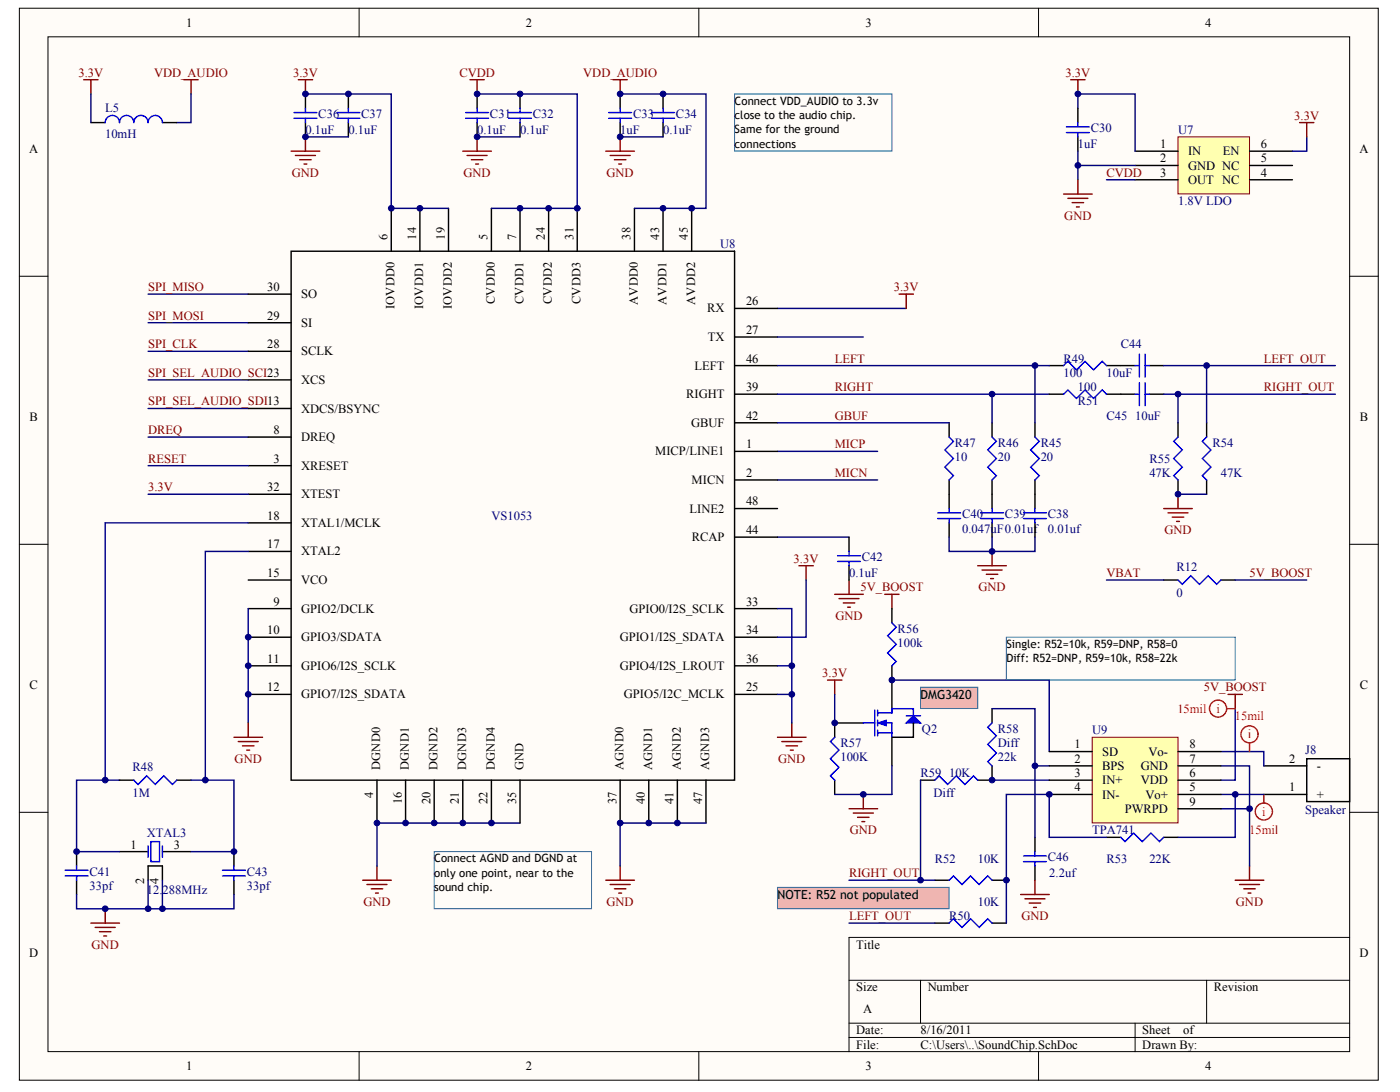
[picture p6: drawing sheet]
<svg xmlns="http://www.w3.org/2000/svg" width="258mm" height="201mm" viewBox="0 0 258 201" stroke-linecap="round" stroke-linejoin="round" font-family="sans-serif">
<defs><g id="words">
<g font-size="2.3">
<text x="34.3" y="4.9">1</text>
<text x="96.9" y="4.9">2</text>
<text x="159.4" y="4.9">3</text>
<text x="222" y="4.9">4</text>
<text x="5.4" y="28.2">A</text>
<text x="213.7" y="27.3">1</text>
<text x="213.7" y="29.9">2</text>
<text x="218.8" y="28.6">IN</text>
<text x="225.2" y="28.6">EN</text>
<text x="232.3" y="27.3">6</text>
<text x="232.3" y="29.9">5</text>
<text x="250.4" y="28.2">A</text>
<text x="213.7" y="32.5">3</text>
<text x="218.8" y="31.2">GND NC</text>
<text x="218.8" y="33.9">OUT NC</text>
<text x="232.3" y="32.5">4</text>
<text x="71.4" y="44.2" transform="rotate(-90 71.4 44.2)">6</text>
<text x="76.6" y="44.2" transform="rotate(-90 76.6 44.2)">14</text>
<text x="81.9" y="44.2" transform="rotate(-90 81.9 44.2)">19</text>
<text x="89.8" y="44.2" transform="rotate(-90 89.8 44.2)">5</text>
<text x="95.1" y="44.2" transform="rotate(-90 95.1 44.2)">7</text>
<text x="100.4" y="44.2" transform="rotate(-90 100.4 44.2)">24</text>
<text x="105.6" y="44.2" transform="rotate(-90 105.6 44.2)">31</text>
<text x="116.2" y="44.2" transform="rotate(-90 116.2 44.2)">38</text>
<text x="121.4" y="44.2" transform="rotate(-90 121.4 44.2)">43</text>
<text x="126.7" y="44.2" transform="rotate(-90 126.7 44.2)">45</text>
<text x="49.2" y="53.6">30</text>
<text x="49.2" y="58.9">29</text>
<text x="55.5" y="54.9">SO</text>
<text x="72.7" y="56.9" transform="rotate(-90 72.7 56.9)">IOVDD0</text>
<text x="78" y="56.9" transform="rotate(-90 78 56.9)">IOVDD1</text>
<text x="83.2" y="56.9" transform="rotate(-90 83.2 56.9)">IOVDD2</text>
<text x="91.1" y="56" transform="rotate(-90 91.1 56)">CVDD0</text>
<text x="96.4" y="56" transform="rotate(-90 96.4 56)">CVDD1</text>
<text x="101.7" y="56" transform="rotate(-90 101.7 56)">CVDD2</text>
<text x="106.9" y="56" transform="rotate(-90 106.9 56)">CVDD3</text>
<text x="117.5" y="56.1" transform="rotate(-90 117.5 56.1)">AVDD0</text>
<text x="122.8" y="56.1" transform="rotate(-90 122.8 56.1)">AVDD1</text>
<text x="128" y="56.1" transform="rotate(-90 128 56.1)">AVDD2</text>
<text x="130.3" y="57.5">RX</text>
<text x="137.4" y="56.2">26</text>
<text x="49.2" y="64.1">28</text>
<text x="55.5" y="60.2">SI</text>
<text x="55.5" y="65.4">SCLK</text>
<text x="130.4" y="62.8">TX</text>
<text x="137.4" y="61.5">27</text>
<text x="55.5" y="70.7">XCS</text>
<text x="127.9" y="68.1">LEFT</text>
<text x="137.4" y="66.8">46</text>
<text x="5.4" y="77.6">B</text>
<text x="55.5" y="76">XDCS/BSYNC</text>
<text x="126.4" y="73.3">RIGHT</text>
<text x="137.4" y="77.3">42</text>
<text x="137.4" y="72">39</text>
<text x="250.5" y="77.6">B</text>
<text x="50.4" y="79.9">8</text>
<text x="55.5" y="81.2">DREQ</text>
<text x="120.7" y="83.9">MICP/LINE1</text>
<text x="127.3" y="78.6">GBUF</text>
<text x="137.4" y="82.5">1</text>
<text x="50.4" y="85.2">3</text>
<text x="55.5" y="86.5">XRESET</text>
<text x="127.4" y="89.1">MICN</text>
<text x="137.4" y="87.8">2</text>
<text x="49.2" y="90.4">32</text>
<text x="49.2" y="95.7">18</text>
<text x="55.5" y="91.8">XTEST</text>
<text x="127" y="94.4">LINE2</text>
<text x="137.4" y="93.1">48</text>
<text x="49.2" y="101">17</text>
<text x="55.5" y="97">XTAL1/MCLK</text>
<text x="127.4" y="99.7">RCAP</text>
<text x="137.4" y="98.3">44</text>
<text x="49.2" y="106.2">15</text>
<text x="55.5" y="102.3">XTAL2</text>
<text x="55.5" y="107.6">VCO</text>
<text x="50.4" y="111.5">9</text>
<text x="55.5" y="112.8">GPIO2/DCLK</text>
<text x="115.9" y="112.8">GPIO0/I2S_SCLK</text>
<text x="137.4" y="111.5">33</text>
<text x="49.2" y="116.8">10</text>
<text x="55.5" y="118.1">GPIO3/SDATA</text>
<text x="114.2" y="118.1">GPIO1/I2S_SDATA</text>
<text x="137.4" y="116.8">34</text>
<text x="49.2" y="122">11</text>
<text x="55.5" y="123.3">GPIO6/I2S_SCLK</text>
<text x="114.2" y="123.3">GPIO4/I2S_LROUT</text>
<text x="137.4" y="122">36</text>
<text x="5.4" y="127">C</text>
<text x="49.2" y="127.3">12</text>
<text x="55.5" y="128.6">GPIO7/I2S_SDATA</text>
<text x="114.9" y="128.6">GPIO5/I2C_MCLK</text>
<text x="137.4" y="127.3">25</text>
<text x="169.6" y="128.7">DMG3420</text>
<text x="250.5" y="127">C</text>
<text x="197.9" y="137.8">1</text>
<text x="219.1" y="137.8">8</text>
<text x="70.1" y="141.8" transform="rotate(-90 70.1 141.8)">DGND0</text>
<text x="75.3" y="141.8" transform="rotate(-90 75.3 141.8)">DGND1</text>
<text x="80.6" y="141.8" transform="rotate(-90 80.6 141.8)">DGND2</text>
<text x="85.9" y="141.8" transform="rotate(-90 85.9 141.8)">DGND3</text>
<text x="91.1" y="141.8" transform="rotate(-90 91.1 141.8)">DGND4</text>
<text x="96.4" y="141.8" transform="rotate(-90 96.4 141.8)">GND</text>
<text x="114.8" y="141.8" transform="rotate(-90 114.8 141.8)">AGND0</text>
<text x="120.1" y="141.8" transform="rotate(-90 120.1 141.8)">AGND1</text>
<text x="125.4" y="141.8" transform="rotate(-90 125.4 141.8)">AGND2</text>
<text x="130.7" y="141.8" transform="rotate(-90 130.7 141.8)">AGND3</text>
<text x="197.9" y="143.1">3</text>
<text x="197.9" y="140.5">2</text>
<text x="203" y="141.8">BPS</text>
<text x="203" y="139.1">SD</text>
<text x="210.1" y="141.8">GND</text>
<text x="211.5" y="139.1">Vo-</text>
<text x="219.1" y="143.1">6</text>
<text x="219.1" y="140.5">7</text>
<text x="237.4" y="140.5">2</text>
<text x="242.5" y="141.8">-</text>
<text x="68.7" y="147" transform="rotate(-90 68.7 147)">4</text>
<text x="74" y="148.1" transform="rotate(-90 74 148.1)">16</text>
<text x="79.3" y="148.1" transform="rotate(-90 79.3 148.1)">20</text>
<text x="84.5" y="148.1" transform="rotate(-90 84.5 148.1)">21</text>
<text x="89.8" y="148.1" transform="rotate(-90 89.8 148.1)">22</text>
<text x="95.1" y="148.1" transform="rotate(-90 95.1 148.1)">35</text>
<text x="113.5" y="148.1" transform="rotate(-90 113.5 148.1)">37</text>
<text x="118.8" y="148.1" transform="rotate(-90 118.8 148.1)">40</text>
<text x="124.1" y="148.1" transform="rotate(-90 124.1 148.1)">41</text>
<text x="129.3" y="148.1" transform="rotate(-90 129.3 148.1)">47</text>
<text x="197.9" y="145.7">4</text>
<text x="203" y="147">IN-</text>
<text x="203" y="144.4">IN+</text>
<text x="207.2" y="149.7">PWRPD</text>
<text x="210.1" y="144.4">VDD</text>
<text x="211" y="147">Vo+</text>
<text x="219.1" y="145.7">5</text>
<text x="219.1" y="148.4">9</text>
<text x="237.4" y="145.7">1</text>
<text x="242.5" y="147">+</text>
<text x="24" y="156.3">1</text>
<text x="32" y="156.3">3</text>
<text x="26.6" y="162.7" transform="rotate(-90 26.6 162.7)">2</text>
<text x="29.2" y="162.7" transform="rotate(-90 29.2 162.7)">4</text>
<text x="143.2" y="165.6">NOTE: R52 not populated</text>
<text x="5.4" y="176.3">D</text>
<text x="157.7" y="174.7">Title</text>
<text x="250.4" y="176.3">D</text>
<text x="157.7" y="182.6">Size</text>
<text x="170.9" y="182.6">Number</text>
<text x="223.6" y="182.6">Revision</text>
<text x="157.7" y="190.5">Date:</text>
<text x="159" y="186.5">A</text>
<text x="169.6" y="190.5">8/16/2011</text>
<text x="210.4" y="190.5">Sheet</text>
<text x="217.9" y="190.5">of</text>
<text x="34.3" y="197.1">1</text>
<text x="96.9" y="197.1">2</text>
<text x="157.7" y="193.1">File:</text>
<text x="159.4" y="197.1">3</text>
<text x="169.6" y="193.1">C:\Users\..\SoundChip.SchDoc</text>
<text x="210.4" y="193.1">Drawn By:</text>
<text x="222" y="197.1">4</text>
</g>
<g font-size="2.3" fill="#800000">
<text x="14.4" y="14.1">3.3V</text>
<text x="28.4" y="14.1">VDD_AUDIO</text>
<text x="54" y="14.1">3.3V</text>
<text x="84.6" y="14.1">CVDD</text>
<text x="107.4" y="14.1">VDD_AUDIO</text>
<text x="196.3" y="14.1">3.3V</text>
<text x="238.4" y="22">3.3V</text>
<text x="53.8" y="32.5">GND</text>
<text x="85.4" y="32.5">GND</text>
<text x="111.7" y="32.5">GND</text>
<text x="203.8" y="32.5">CVDD</text>
<text x="196" y="40.4">GND</text>
<text x="27.3" y="53.6">SPI_MISO</text>
<text x="164.6" y="53.6">3.3V</text>
<text x="27.3" y="58.9">SPI_MOSI</text>
<text x="27.3" y="64.1">SPI_CLK</text>
<text x="27.3" y="69.4">SPI_SEL_AUDIO_SCI23</text>
<text x="153.8" y="66.8">LEFT</text>
<text x="232.8" y="66.8">LEFT_OUT</text>
<text x="27.3" y="74.7">SPI_SEL_AUDIO_SDI13</text>
<text x="153.8" y="72">RIGHT</text>
<text x="153.8" y="77.3">GBUF</text>
<text x="232.8" y="72">RIGHT_OUT</text>
<text x="27.3" y="79.9">DREQ</text>
<text x="153.8" y="82.5">MICP</text>
<text x="27.3" y="85.2">RESET</text>
<text x="153.8" y="87.8">MICN</text>
<text x="27.3" y="90.4">3.3V</text>
<text x="214.5" y="98.3">GND</text>
<text x="146.2" y="103.6">3.3V</text>
<text x="203.8" y="106.2">VBAT</text>
<text x="230.2" y="106.2">5V_BOOST</text>
<text x="158.5" y="108.9">5V_BOOST</text>
<text x="180.2" y="108.9">GND</text>
<text x="153.9" y="114.1">GND</text>
<text x="151.5" y="124.7">3.3V</text>
<text x="221.8" y="127.3">5V_BOOST</text>
<text x="43.2" y="140.5">GND</text>
<text x="143.3" y="140.5">GND</text>
<text x="156.5" y="153.6">GND</text>
<text x="156.4" y="161.5">RIGHT_OUT</text>
<text x="66.9" y="166.8">GND</text>
<text x="111.7" y="166.8">GND</text>
<text x="227.7" y="166.8">GND</text>
<text x="156.4" y="169.4">LEFT_OUT</text>
<text x="188.1" y="169.4">GND</text>
<text x="16.9" y="174.7">GND</text>
</g>
<g font-size="2.3" fill="#000080">
<text x="19.4" y="20.7">L5</text>
<text x="58.6" y="21.7">C36</text>
<text x="66.5" y="21.7">C37</text>
<text x="90.3" y="21.7">C31</text>
<text x="98.2" y="21.7">C32</text>
<text x="116.6" y="21.7">C33</text>
<text x="124.5" y="21.7">C34</text>
<text x="19.4" y="25.4">10mH</text>
<text x="56.3" y="24.6">0.1uF</text>
<text x="64.2" y="24.6">0.1uF</text>
<text x="87.9" y="24.6">0.1uF</text>
<text x="95.8" y="24.6">0.1uF</text>
<text x="114.2" y="24.6">1uF</text>
<text x="122.1" y="24.6">0.1uF</text>
<text x="198.5" y="27.3">1uF</text>
<text x="200.9" y="24.4">C30</text>
<text x="217" y="24.6">U7</text>
<text x="217" y="37.8">1.8V LDO</text>
<text x="132.7" y="45.7">U8</text>
<text x="206.4" y="64.1">C44</text>
<text x="195.9" y="69.4">100</text>
<text x="195.9" y="66.8">R49</text>
<text x="203.8" y="69.4">10uF</text>
<text x="198.5" y="72">100</text>
<text x="198.5" y="74.7">R51</text>
<text x="203.8" y="77.3">C45</text>
<text x="209.1" y="77.3">10uF</text>
<text x="175.9" y="82.3">R47</text>
<text x="183.8" y="82.3">R46</text>
<text x="191.7" y="82.3">R45</text>
<text x="223.3" y="82.3">R54</text>
<text x="175.9" y="84.9">10</text>
<text x="183.8" y="84.9">20</text>
<text x="191.7" y="84.9">20</text>
<text x="211.7" y="87.8">47K</text>
<text x="211.7" y="85.2">R55</text>
<text x="224.9" y="87.8">47K</text>
<text x="90.5" y="95.7">VS1053</text>
<text x="177.2" y="95.4">C40</text>
<text x="185.1" y="95.4">C39</text>
<text x="193" y="95.4">C38</text>
<text x="177.2" y="98.1">0.047uF0.01uf</text>
<text x="193" y="98.1">0.01uf</text>
<text x="156.4" y="106.2">0.1uF</text>
<text x="158.8" y="103.3">C42</text>
<text x="216.7" y="105.2">R12</text>
<text x="216.7" y="109.9">0</text>
<text x="165.3" y="119.1">100k</text>
<text x="165.3" y="116.5">R56</text>
<text x="154.8" y="137.6">R57</text>
<text x="169.8" y="134.9">Q2</text>
<text x="183.8" y="134.9">R58</text>
<text x="183.8" y="137.6">Diff</text>
<text x="201.2" y="135.2">U9</text>
<text x="24.4" y="142">R48</text>
<text x="154.8" y="140.2">100K</text>
<text x="169.6" y="143.1">R59</text>
<text x="174.8" y="143.1">10K</text>
<text x="183.8" y="140.2">22k</text>
<text x="240.4" y="138.9">J8</text>
<text x="24.4" y="146.8">1M</text>
<text x="171.9" y="146.8">Diff</text>
<text x="240.4" y="149.9">Speaker</text>
<text x="27" y="154.1">XTAL3</text>
<text x="201.2" y="153.6">TPA741</text>
<text x="16.5" y="161.3">C41</text>
<text x="45.5" y="161.3">C43</text>
<text x="172.2" y="158.9">R52</text>
<text x="180.1" y="158.9">10K</text>
<text x="193" y="158.6">C46</text>
<text x="193.3" y="161.5">2.2uf</text>
<text x="203.8" y="158.9">R53</text>
<text x="211.7" y="158.9">22K</text>
<text x="16.5" y="163.9">33pf</text>
<text x="27" y="164.7">12.</text>
<text x="29.9" y="164.7">288MHz</text>
<text x="45.5" y="163.9">33pf</text>
<text x="180.1" y="166.8">10K</text>
<text x="174.8" y="169.4">R50</text>
</g>
<g font-size="2.3" fill="#f00">
<text x="216.9" y="131.2">15mil</text>
<text x="224.1" y="131.2">i</text>
<text x="227.5" y="132.6">15mil</text>
<text x="229.8" y="136">i</text>
<text x="230.1" y="153.6">15mil</text>
<text x="232.5" y="150.2">i</text>
</g>
<g font-size="2.1">
<text x="135.3" y="19.3">Connect VDD_AUDIO to 3.3v</text>
<text x="135.3" y="21.9">close to the audio chip.</text>
<text x="135.3" y="24.6">Same for the ground</text>
<text x="135.3" y="27.2">connections</text>
<text x="185.4" y="119.3">Single: R52=10k, R59=DNP, R58=0</text>
<text x="185.4" y="121.9">Diff: R52=DNP, R59=10k, R58=22k</text>
<text x="80" y="158.8">Connect AGND and DGND at</text>
<text x="80" y="161.4">only one point, near to the</text>
<text x="80" y="164.1">sound chip.</text>
</g>
</g></defs>
<g fill="#fffcf8" stroke="#000" stroke-width=".18">
<path d="M3.6 1.5h250.3v197.4h-250.3z"/>
<path d="M8.8 6.8h239.8v186.8h-239.8z"/>
</g>
<g fill="none" stroke="#000" stroke-width=".18">
<path d="M66.1 1.5v5.3M128.7 1.5v5.3M191.3 1.5v5.3M3.6 50.9h5.2M248.6 50.9h5.3M3.6 100.2h5.2M248.6 100.2h5.3M3.6 149.6h5.2M248.6 149.6h5.3M248.6 172.6h-92.2v21.1M66.1 193.7v5.2M128.7 193.7v5.2"/>
<path d="M156.4 180.5h92.2M156.4 188.4h92.2M156.4 191h92.2M169.6 180.5v7.9M191.3 193.7v5.2M209.1 188.4v5.3M222.3 180.5v7.9"/>
</g>
<g fill="none" stroke="#000080" stroke-width=".26">
<path d="M16.7 17.3v5.3M35.2 17.3v5.3h-2.6M87.9 17.3h18.4v21.1h-15.8M114.2 17.3h15.8v21.1h-13.1M87.9 25.2h7.9M114.2 25.2h7.9M27.3 59.4h18.4M27.3 54.2h18.4M143.2 56.8h23.7M27.3 75.2h18.4M27.3 64.7h18.4M27.3 70h18.4"/>
<path d="M143.2 62.1h15.8M27.3 80.5h18.4M27.3 85.7h18.4M27.3 91h18.4M45.7 96.3h-26.3v47.4h2.6M143.2 83.1h18.5M143.2 88.4h18.5M143.2 98.9h13.2M45.7 112.1v21M143.2 112.1h2.6v10.5M148.5 106.8v10.5h-5.3M227.5 130.5v13.2h-2.6"/>
<path d="M95.8 151.6h-26.4v7.9M182.7 143.7h10.6"/>
</g>
<g fill="none" stroke="#800000" stroke-width=".26">
<path d="M15.4 14.7h2.7M16.7 14.7v2.6M33.9 14.7h2.6M35.2 14.7v2.6M112.9 14.7h2.6M114.2 14.7v2.6M85.2 27.8h5.3M86 28.6h3.7M86.8 29.4h2.1M87.6 30.2h.5M87.9 25.2v2.6M111.6 27.8h5.3"/>
<path d="M112.4 28.6h3.7M113.2 29.4h2.1M114 30.2h.5M114.2 25.2v2.6M165.6 54.2h2.6M166.9 54.2v2.6M147.2 104.2h2.6M148.5 104.2v2.6M153.8 109.4h5.2M154.5 110.2h3.7M155.3 111h2.1M156.1 111.8h.6"/>
<path d="M156.4 106.8v2.6M43.1 135.8h5.3M43.9 136.6h3.7M44.7 137.3h2.1M45.5 138.1h.5M45.7 133.1v2.7M143.2 135.8h5.3M144 136.6h3.7M144.8 137.3h2.1M145.6 138.1h.5M145.8 133.1v2.7M226.2 127.9h2.6"/>
<path d="M227.5 127.9v2.6M69.4 159.5v2.6M114.2 159.5v2.6M230.2 159.5v2.6M66.8 162.1h5.3M67.6 162.9h3.7M68.4 163.7h2.1M69.2 164.5h.5M111.6 162.1h5.3M112.4 162.9h3.7M113.2 163.7h2.1M114 164.5h.5"/>
<path d="M188 164.7h5.3M188.8 165.5h3.7M189.6 166.3h2.1M190.4 167.1h.5M190.6 162.1v2.6M227.5 162.1h5.3M228.3 162.9h3.7M229.1 163.7h2.1M229.9 164.5h.5"/>
</g>
<g fill="none" stroke="#000" stroke-width=".26">
<path d="M95.8 17.3v2.6M114.2 17.3v2.6M122.1 17.3v2.6M16.7 22.6h2.7M29.9 22.6h2.7M72.1 38.4v7.9M77.3 38.4v7.9M82.6 38.4v7.9M90.5 38.4v7.9M95.8 22.6v2.6M95.8 38.4v7.9M101.1 38.4v7.9"/>
<path d="M106.3 38.4v7.9M114.2 22.6v2.6M116.9 38.4v7.9M122.1 22.6v2.6M122.1 38.4v7.9M127.4 38.4v7.9M45.7 54.2h7.9M45.7 59.4h7.9M53.6 46.3h81.7v97.4h-81.7zM135.3 56.8h7.9M45.7 64.7h7.9M45.7 70h7.9"/>
<path d="M45.7 75.2h7.9M135.3 77.9h7.9M135.3 72.6h7.9M135.3 67.3h7.9M135.3 62.1h7.9M45.7 80.5h7.9M45.7 85.7h7.9M45.7 91h7.9M45.7 96.3h7.9M135.3 98.9h7.9M135.3 93.6h7.9M135.3 88.4h7.9"/>
<path d="M135.3 83.1h7.9M156.4 98.9v2.6M182.7 91v2.6M182.7 96.3v2.6M190.6 91v2.6M190.6 96.3v2.6M45.7 101.5h7.9M45.7 106.8h7.9M45.7 112.1h7.9M45.7 117.3h7.9M135.3 112.1h7.9M135.3 117.3h7.9"/>
<path d="M156.4 104.2v2.6M45.7 122.6h7.9M45.7 127.9h7.9M135.3 122.6h7.9M135.3 127.9h7.9M240.7 139.7h7.9v7.9h-7.9zM69.4 143.7v7.9M74.7 143.7v7.9M80 143.7v7.9M85.2 143.7v7.9M90.5 143.7v7.9M95.8 143.7v7.9"/>
<path d="M114.2 143.7v7.9M119.5 143.7v7.9M124.8 143.7v7.9M130 143.7v7.9M190.6 154.2v2.6M190.6 159.5v2.6M203.8 154.2h2.6M214.4 154.2h2.6M232.8 146.3h7.9M232.8 141h7.9"/>
</g>
<g fill="none" stroke="#00f" stroke-width=".26">
<path d="M95.8 19.9v.8M114.2 19.9v.8M122.1 19.9v.8M19.4 22.6a1.32 1.32 0 0 1 1.3-1.3 1.32 1.32 0 0 1 1.3 1.3 1.32 1.32 0 0 1 1.3-1.3 1.32 1.32 0 0 1 1.3 1.3 1.32 1.32 0 0 1 1.4-1.3 1.32 1.32 0 0 1 1.3 1.3 1.32 1.32 0 0 1 1.3-1.3 1.32 1.32 0 0 1 1.3 1.3M93.7 21.8h4.2M93.7 20.7h4.2M95.8 21.8v.8M112.1 21.8h4.2M112.1 20.7h4.2M114.2 21.8v.8M120 21.8h4.2M120 20.7h4.2"/>
<path d="M122.1 21.8v.8M180.6 95.5h4.2M180.6 94.4h4.2M182.7 93.6v.8M182.7 95.5v.8M188.5 95.5h4.2M188.5 94.4h4.2M190.6 93.6v.8M190.6 95.5v.8M154.3 102.3h4.2M154.3 103.4h4.2M156.4 101.5v.8"/>
<path d="M156.4 103.4v.8M188.5 157.6h4.2M188.5 158.7h4.2M190.6 156.8v.8M190.6 158.7v.8M206.4 154.2l.8 .8 1.6-1.6 1.6 1.6 1.6-1.6 1.6 1.6 .8-.8"/>
</g>
<path d="M135.3 17.3h29v10.5h-29zM80 156.8h29v10.5h-29z" fill="none" stroke="#0075ad" stroke-width=".18"/>
<path d="M217 25.2h13.2v10.5h-13.2z" fill="#ffffb0" stroke="#800000" stroke-width=".18"/>
<g fill="none" stroke="#000" stroke-width=".26">
<path d="M56.3 17.3v2.6M64.2 17.3v2.6M87.9 17.3v2.6M198.5 19.9v2.7M56.3 22.6v2.6M64.2 22.6v2.6M87.9 22.6v2.6M198.5 25.2v2.6M209.1 27.8h7.9M209.1 30.5h7.9M209.1 33.1h7.9M230.2 27.8h7.9"/>
<path d="M230.2 30.5h7.9M230.2 33.1h7.9M174.8 77.9v2.6M182.7 77.9v2.6M190.6 77.9v2.6M193.3 67.3h2.6M193.3 72.6h2.6M203.8 67.3h5.3M203.8 72.6h5.3M211.7 67.3h2.7M211.7 72.6h2.7M217 77.9v2.6"/>
<path d="M222.3 77.9v2.6M174.8 88.4v5.2M174.8 96.3v2.6M182.7 88.4v2.6M190.6 88.4v2.6M217 88.4v2.6M222.3 88.4v2.6M164.3 112.1v2.6M214.4 106.8h2.6M224.9 106.8h2.6M159 133.1h-5.2v2.7M164.3 122.6v7.9"/>
<path d="M168.2 133.1v2.7h-3.9v5.2M182.7 130.5v2.6M14.1 156.8v2.7M22 143.7h2.6M22 156.8h5.3M29.9 156.8h5.3M32.6 143.7h2.6M43.1 156.8v2.7M153.8 143.7v2.6M169.6 143.7h2.6M182.7 141v2.7h-2.6M14.1 162.1v2.6"/>
<path d="M27.3 162.1v-2.6h2.6v2.6M43.1 162.1v2.6M172.2 162.1h2.6M172.2 170h2.6M182.7 162.1h2.7M182.7 170h2.7"/>
</g>
<g fill="none" stroke="#800000" stroke-width=".26">
<path d="M54.9 14.7h2.7M56.3 14.7v2.6M86.6 14.7h2.6M87.9 14.7v2.6M197.2 14.7h2.7M198.5 14.7v2.6M53.6 27.8h5.3M54.4 28.6h3.7M55.2 29.4h2.1M56 30.2h.5M56.3 25.2v2.6M195.9 35.7h5.3"/>
<path d="M196.7 36.5h3.7M197.5 37.3h2.1M198.3 38.1h.5M198.5 33.1v2.6M239.4 22.6h2.6M240.7 22.6v2.6M214.4 93.6h5.2M215.1 94.4h3.7M215.9 95.2h2.1M216.7 96h.6M217 91v2.6M163 109.4h2.6"/>
<path d="M164.3 109.4v2.7M180.1 104.2h5.3M180.9 105h3.7M181.7 105.8h2.1M182.5 106.5h.5M182.7 101.5v2.7M152.4 125.2h2.7M153.8 125.2v2.7M156.4 148.9h5.3M157.2 149.7h3.7M158 150.5h2.1M158.8 151.3h.5"/>
<path d="M159 146.3v2.6M16.7 170h5.3M17.5 170.8h3.7M18.3 171.6h2.1M19.1 172.4h.5M19.4 167.4v2.6"/>
</g>
<g fill="none" stroke="#000080" stroke-width=".26">
<path d="M56.3 17.3h15.8v21.1h10.5M198.5 19.9v-2.6h10.6v10.5M56.3 25.2h7.9M198.5 27.8v2.7M203.8 33.1h5.3M209.1 30.5h-10.6v2.6M240.7 25.2v2.6h-2.6M143.2 72.6h39.5v5.3M143.2 67.3h50.1M143.2 77.9h31.6M182.7 72.6h10.6M190.6 67.3v10.6"/>
<path d="M214.4 72.6h31.6M214.4 67.3h31.6M217 72.6v5.3M222.3 67.3v10.6M174.8 98.9v2.6h15.8v-2.6M182.7 98.9v2.6M217 91h5.3M45.7 101.5h-7.9v42.2h5.3v13.1h-7.9M203.8 106.8h10.6M227.5 106.8h13.2M143.2 122.6h2.6v10.5M143.2 127.9h2.6"/>
<path d="M153.8 127.9v5.2M164.3 125.2h29v13.2M182.7 130.5h7.9v10.5M224.9 138.4h7.9v2.6M19.4 143.7h-5.3v13.1h7.9M35.2 143.7h2.6M130 151.6h-15.8v7.9M164.3 141v5.3h-10.5M169.6 143.7v18.4h-13.2M193.3 141h-2.7v13.2M203.8 154.2h-10.5v-7.9h-7.9v23.7M224.9 141h5.3v18.5"/>
<path d="M224.9 146.3h2.6M224.9 148.9h5.3M232.8 146.3h-5.3v7.9h-10.5M14.1 164.7v2.7h29v-2.7M27.3 162.1v5.3M29.9 162.1v5.3M156.4 170h15.8M169.6 162.1h2.6"/>
</g>
<g fill="none" stroke="#00f" stroke-width=".26">
<path d="M56.3 19.9v.8M64.2 19.9v.8M87.9 19.9v.8M54.2 20.7h4.2M54.2 21.8h4.2M56.3 21.8v.8M62.1 20.7h4.2M62.1 21.8h4.2M64.2 21.8v.8M85.8 20.7h4.2M85.8 21.8h4.2M87.9 21.8v.8"/>
<path d="M196.4 24.4h4.3M196.4 23.4h4.3M198.5 22.6v.8M198.5 24.4v.8M195.9 67.3l.8-.8 1.6 1.6 1.6-1.6 1.5 1.6 1.6-1.6 .8 .8M195.9 72.6l.8-.8 1.6 1.6 1.6-1.6 1.5 1.6 1.6-1.6 .8 .8M209.1 67.3h.8M209.1 72.6h.8M209.9 65.2v4.2M209.9 70.5v4.2M210.9 65.2v4.2M210.9 70.5v4.2"/>
<path d="M210.9 67.3h.8M210.9 72.6h.8M172.7 95.5h4.2M172.7 94.4h4.2M174.8 80.5l.8 .8-1.6 1.6 1.6 1.5-1.6 1.6 1.6 1.6-.8 .8M174.8 93.6v.8M174.8 95.5v.8M182.7 80.5l.8 .8-1.6 1.6 1.6 1.5-1.6 1.6 1.6 1.6-.8 .8M190.6 80.5l.8 .8-1.5 1.6 1.5 1.5-1.5 1.6 1.5 1.6-.8 .8M217 80.5l-.8 .8 1.6 1.6-1.6 1.5 1.6 1.6-1.6 1.6 .8 .8M222.3 80.5l-.8 .8 1.5 1.6-1.5 1.5 1.5 1.6-1.5 1.6 .8 .8M164.3 114.7l.8 .8-1.6 1.6 1.6 1.6-1.6 1.5 1.6 1.6-.8 .8"/>
<path d="M217 106.8l.8 .8 1.6-1.6 1.5 1.6 1.6-1.6 1.6 1.6 .8-.8M153.8 135.8l-.8 .8 1.5 1.5-1.5 1.6 1.5 1.6-1.5 1.6 .8 .8M159 133.1h2.1M161.1 130.8v4.7M161.7 131.3h2.6v-.8h3.9v1.3M161.7 133.1h2.6v2.7M161.7 135h2.6M161.7 130.8v1M161.7 132.6v1.1M161.7 134.4v1.1M166.9 131.8h2.7M182.7 133.1l-.8 .8 1.6 1.6-1.6 1.6 1.6 1.6-1.6 1.5 .8 .8"/>
<path d="M14.1 159.5v.7M24.6 143.7l.8 .7 1.6-1.5 1.6 1.5 1.6-1.5 1.6 1.5 .8-.7M27.3 155.8v2.1M27.8 155h1.6v3.7h-1.6zM29.9 155.8v2.1M43.1 159.5v.7M172.2 143.7l.8-.8 1.6 1.5 1.5-1.5 1.6 1.5 1.6-1.5 .8 .8M12 161.3h4.2M12 160.2h4.2M14.1 161.3v.8M41 161.3h4.2M41 160.2h4.2"/>
<path d="M43.1 161.3v.8M174.8 162.1l.8-.8 1.6 1.6 1.6-1.6 1.6 1.6 1.5-1.6 .8 .8M174.8 170l.8-.8 1.6 1.6 1.6-1.6 1.6 1.6 1.5-1.6 .8 .8"/>
</g>
<g fill="none" stroke="#f00" stroke-width=".26">
<path d="M225.9 130.5h1.6M230.2 136.8v1.6M232.8 146.3v1.6"/>
<circle cx="224.4" cy="130.5" r="1.57"/>
<circle cx="230.2" cy="135.2" r="1.57"/>
<circle cx="232.8" cy="149.4" r="1.57"/>
</g>
<path d="M161.7 133.1l1.5-.5v1.1z" fill="#00f" stroke="#00f" stroke-width=".18"/>
<path d="M166.9 133.1l1.3-1.3 1.4 1.3z" fill="#00f" stroke="#00f" stroke-width=".26"/>
<path d="M185.4 117.3h42.1v7.9h-42.1z" fill="none" stroke="#0075ad" stroke-width=".18"/>
<path d="M201.2 135.8h15.8v15.7h-15.8z" fill="#ffffb0" stroke="#800000" stroke-width=".18"/>
<path d="M193.3 138.4h7.9M217 138.4h7.9M193.3 146.3h7.9M193.3 143.7h7.9M193.3 141h7.9M217 146.3h7.9M217 143.7h7.9M217 141h7.9M217 148.9h7.9" fill="none" stroke="#000" stroke-width=".26"/>
<g fill="#efb5b1" stroke="#0075ad" stroke-width=".18">
<path d="M143.2 163.4h31.6v3.9h-31.6z"/>
<path d="M169.6 126.6h10.5v3.9h-10.5z"/>
</g>
<g fill="#000080" stroke="#000080" stroke-width=".18">
<circle cx="14.1" cy="156.8" r=".52"/>
<circle cx="19.4" cy="167.3" r=".52"/>
<circle cx="19.4" cy="143.6" r=".52"/>
<circle cx="27.3" cy="167.3" r=".52"/>
<circle cx="29.9" cy="167.3" r=".52"/>
<circle cx="37.8" cy="143.6" r=".52"/>
<circle cx="43.1" cy="156.8" r=".52"/>
<circle cx="45.7" cy="127.9" r=".52"/>
<circle cx="45.7" cy="122.6" r=".52"/>
<circle cx="45.7" cy="117.3" r=".52"/>
<circle cx="56.3" cy="25.2" r=".52"/>
<circle cx="56.3" cy="17.3" r=".52"/>
<circle cx="64.2" cy="17.3" r=".52"/>
<circle cx="69.4" cy="151.5" r=".52"/>
<circle cx="72.1" cy="38.4" r=".52"/>
<circle cx="74.7" cy="151.5" r=".52"/>
<circle cx="77.3" cy="38.4" r=".52"/>
<circle cx="80" cy="151.5" r=".52"/>
<circle cx="85.3" cy="151.5" r=".52"/>
<circle cx="87.9" cy="25.2" r=".52"/>
<circle cx="87.9" cy="17.3" r=".52"/>
<circle cx="90.5" cy="151.5" r=".52"/>
<circle cx="95.8" cy="38.4" r=".52"/>
<circle cx="95.8" cy="17.3" r=".52"/>
<circle cx="101.1" cy="38.4" r=".52"/>
<circle cx="106.3" cy="38.4" r=".52"/>
<circle cx="114.2" cy="151.5" r=".52"/>
<circle cx="114.2" cy="25.2" r=".52"/>
<circle cx="114.2" cy="17.3" r=".52"/>
<circle cx="119.5" cy="151.5" r=".52"/>
<circle cx="122.1" cy="38.4" r=".52"/>
<circle cx="122.1" cy="17.3" r=".52"/>
<circle cx="124.8" cy="151.5" r=".52"/>
<circle cx="127.4" cy="38.4" r=".52"/>
<circle cx="145.9" cy="127.9" r=".52"/>
<circle cx="145.9" cy="122.6" r=".52"/>
<circle cx="153.8" cy="133.1" r=".52"/>
<circle cx="159" cy="146.3" r=".52"/>
<circle cx="164.3" cy="125.2" r=".52"/>
<circle cx="169.6" cy="162.1" r=".52"/>
<circle cx="182.7" cy="143.6" r=".52"/>
<circle cx="182.7" cy="101.5" r=".52"/>
<circle cx="182.7" cy="72.6" r=".52"/>
<circle cx="185.4" cy="162.1" r=".52"/>
<circle cx="190.6" cy="141" r=".52"/>
<circle cx="190.6" cy="67.3" r=".52"/>
<circle cx="193.3" cy="146.3" r=".52"/>
<circle cx="198.6" cy="30.5" r=".52"/>
<circle cx="198.6" cy="17.3" r=".52"/>
<circle cx="217" cy="91" r=".52"/>
<circle cx="217" cy="72.6" r=".52"/>
<circle cx="222.3" cy="67.3" r=".52"/>
<circle cx="227.5" cy="146.3" r=".52"/>
<circle cx="230.2" cy="148.9" r=".52"/>
</g>
<use href="#words"/>
</svg>
